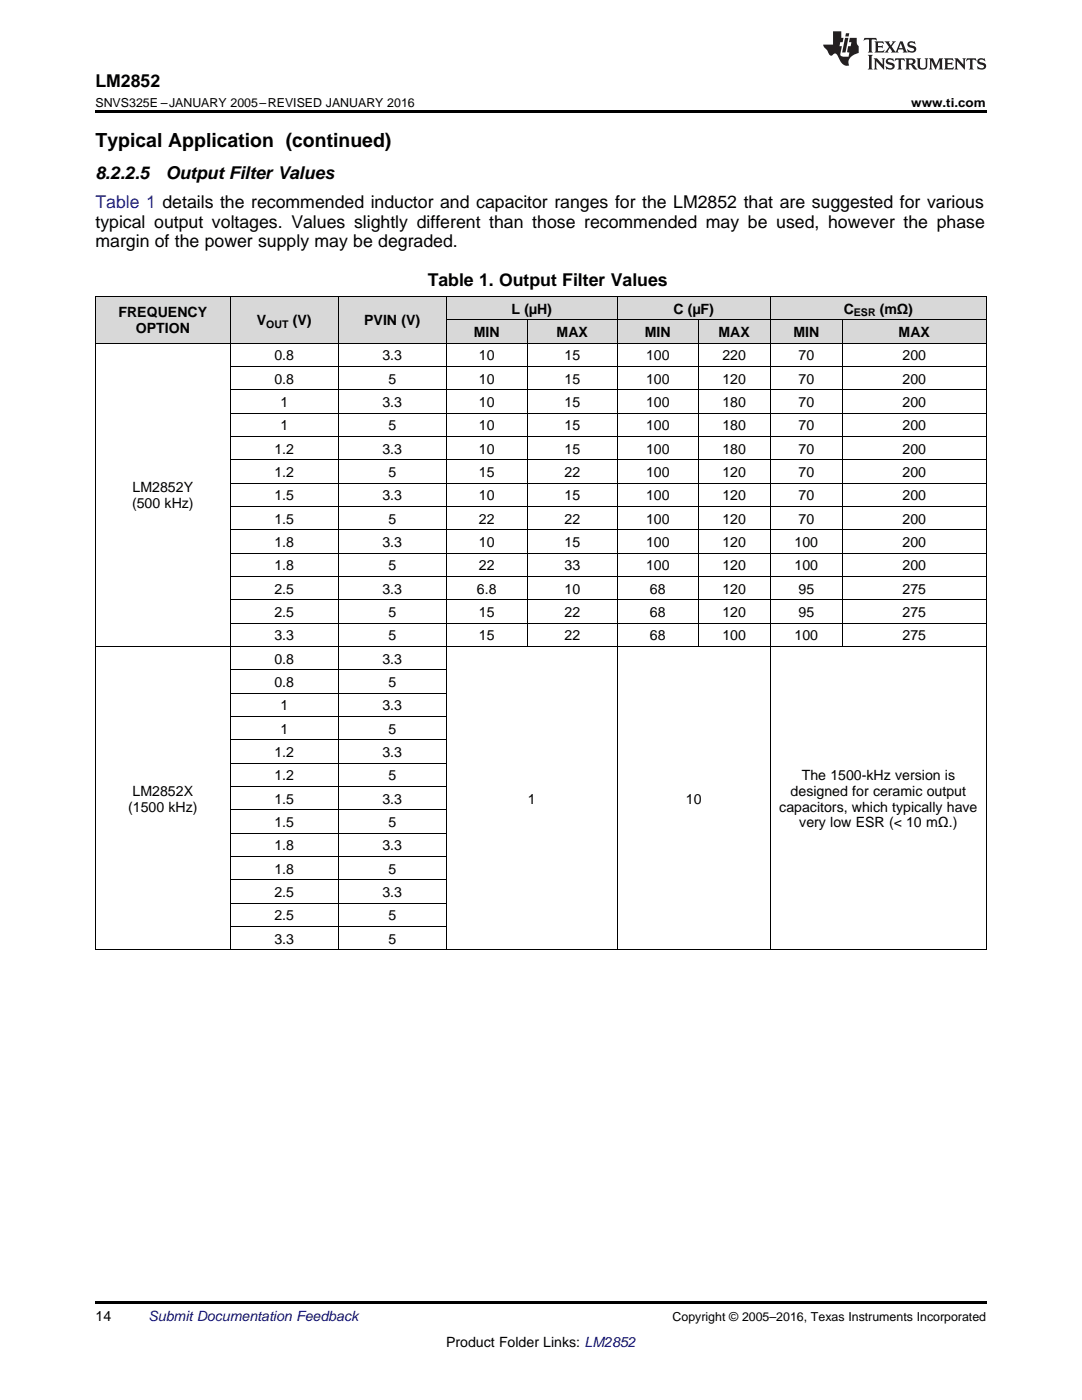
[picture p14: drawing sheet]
<svg xmlns="http://www.w3.org/2000/svg" width="216mm" height="279mm" viewBox="0 0 216 279" stroke-linecap="round" stroke-linejoin="round" font-family="sans-serif">
<defs><g id="words">
<text font-size="3.9" x="19" y="29.3">Typical Application (continued)</text>
<g font-size="3.5">
<text x="19" y="17.3">LM2852</text>
<text x="19" y="35.6">8.2.2.5</text>
<text x="33.1" y="35.6">Output Filter Values</text>
<text x="19" y="45.5">typical output voltages. Values slightly different than those recommended may be used, however the phase</text>
<text x="19" y="49.4">margin of the power supply may be degraded.</text>
<text x="85.3" y="57.1">Table 1. Output Filter Values</text>
</g>
<text font-size="3.5" fill="#00f" x="19" y="41.6">Table 1 details the recommended inductor and capacitor ranges for the LM2852 that are suggested for various</text>
<g font-size="2.8">
<text x="23.6" y="63.3">FREQUENCY</text>
<text x="51.3" y="64.9">V</text>
<text x="58.4" y="64.9">(V)</text>
<text x="72.7" y="64.9">PVIN (V)</text>
<text x="102.1" y="62.6">L (</text>
<text x="105.6" y="62.6">µH)</text>
<text x="134.4" y="62.6">C (µ</text>
<text x="139.8" y="62.6">F)</text>
<text x="168.4" y="62.6">C</text>
<text x="175.6" y="62.6">(mΩ)</text>
<text x="27.1" y="66.5">OPTION</text>
<text x="54.8" y="71.9">0.8</text>
<text x="76.3" y="71.9">3.3</text>
<text x="94.5" y="67.2">MIN</text>
<text x="95.6" y="71.9">10</text>
<text x="111.1" y="67.2">MAX</text>
<text x="112.6" y="71.9">15</text>
<text x="128.7" y="67.2">MIN</text>
<text x="128.9" y="71.9">100</text>
<text x="143.4" y="67.2">MAX</text>
<text x="144.1" y="71.9">220</text>
<text x="158.3" y="67.2">MIN</text>
<text x="159.3" y="71.9">70</text>
<text x="179.3" y="67.2">MAX</text>
<text x="180.1" y="71.9">200</text>
<text x="54.8" y="76.6">0.8</text>
<text x="77.5" y="76.6">5</text>
<text x="95.6" y="76.6">10</text>
<text x="112.6" y="76.6">15</text>
<text x="128.9" y="76.6">100</text>
<text x="144.1" y="76.6">120</text>
<text x="159.3" y="76.6">70</text>
<text x="180.1" y="76.6">200</text>
<text x="56" y="81.2">1</text>
<text x="76.3" y="81.2">3.3</text>
<text x="95.6" y="81.2">10</text>
<text x="112.6" y="81.2">15</text>
<text x="128.9" y="81.2">100</text>
<text x="144.1" y="81.2">180</text>
<text x="159.3" y="81.2">70</text>
<text x="180.1" y="81.2">200</text>
<text x="56" y="85.9">1</text>
<text x="77.5" y="85.9">5</text>
<text x="95.6" y="85.9">10</text>
<text x="112.6" y="85.9">15</text>
<text x="128.9" y="85.9">100</text>
<text x="144.1" y="85.9">180</text>
<text x="159.3" y="85.9">70</text>
<text x="180.1" y="85.9">200</text>
<text x="54.8" y="90.5">1.2</text>
<text x="54.8" y="95.2">1.2</text>
<text x="76.3" y="90.5">3.3</text>
<text x="77.5" y="95.2">5</text>
<text x="95.6" y="90.5">10</text>
<text x="95.6" y="95.2">15</text>
<text x="112.6" y="90.5">15</text>
<text x="112.6" y="95.2">22</text>
<text x="128.9" y="90.5">100</text>
<text x="128.9" y="95.2">100</text>
<text x="144.1" y="90.5">180</text>
<text x="144.1" y="95.2">120</text>
<text x="159.3" y="90.5">70</text>
<text x="159.3" y="95.2">70</text>
<text x="180.1" y="90.5">200</text>
<text x="180.1" y="95.2">200</text>
<text x="26.4" y="101.4">(500 kHz)</text>
<text x="26.5" y="98.2">LM2852Y</text>
<text x="54.8" y="99.8">1.5</text>
<text x="76.3" y="99.8">3.3</text>
<text x="95.6" y="99.8">10</text>
<text x="112.6" y="99.8">15</text>
<text x="128.9" y="99.8">100</text>
<text x="144.1" y="99.8">120</text>
<text x="159.3" y="99.8">70</text>
<text x="180.1" y="99.8">200</text>
<text x="54.8" y="104.5">1.5</text>
<text x="77.5" y="104.5">5</text>
<text x="95.6" y="104.5">22</text>
<text x="112.6" y="104.5">22</text>
<text x="128.9" y="104.5">100</text>
<text x="144.1" y="104.5">120</text>
<text x="159.3" y="104.5">70</text>
<text x="180.1" y="104.5">200</text>
<text x="54.8" y="109.1">1.8</text>
<text x="54.8" y="113.8">1.8</text>
<text x="76.3" y="109.1">3.3</text>
<text x="77.5" y="113.8">5</text>
<text x="95.6" y="109.1">10</text>
<text x="95.6" y="113.8">22</text>
<text x="112.6" y="109.1">15</text>
<text x="112.6" y="113.8">33</text>
<text x="128.9" y="109.1">100</text>
<text x="128.9" y="113.8">100</text>
<text x="144.1" y="109.1">120</text>
<text x="144.1" y="113.8">120</text>
<text x="158.5" y="109.1">100</text>
<text x="158.5" y="113.8">100</text>
<text x="180.1" y="109.1">200</text>
<text x="180.1" y="113.8">200</text>
<text x="54.8" y="118.5">2.5</text>
<text x="76.3" y="118.5">3.3</text>
<text x="95.2" y="118.5">6.8</text>
<text x="112.6" y="118.5">10</text>
<text x="129.7" y="118.5">68</text>
<text x="144.1" y="118.5">120</text>
<text x="159.3" y="118.5">95</text>
<text x="180.1" y="118.5">275</text>
<text x="54.8" y="123.1">2.5</text>
<text x="77.5" y="123.1">5</text>
<text x="95.6" y="123.1">15</text>
<text x="112.6" y="123.1">22</text>
<text x="129.7" y="123.1">68</text>
<text x="144.1" y="123.1">120</text>
<text x="159.3" y="123.1">95</text>
<text x="180.1" y="123.1">275</text>
<text x="54.8" y="127.8">3.3</text>
<text x="77.5" y="127.8">5</text>
<text x="95.6" y="127.8">15</text>
<text x="112.6" y="127.8">22</text>
<text x="129.7" y="127.8">68</text>
<text x="144.1" y="127.8">100</text>
<text x="158.5" y="127.8">100</text>
<text x="180.1" y="127.8">275</text>
<text x="54.8" y="132.4">0.8</text>
<text x="54.8" y="137.1">0.8</text>
<text x="76.3" y="132.4">3.3</text>
<text x="77.5" y="137.1">5</text>
<text x="56" y="141.7">1</text>
<text x="76.3" y="141.7">3.3</text>
<text x="56" y="146.4">1</text>
<text x="77.5" y="146.4">5</text>
<text x="54.8" y="151.1">1.2</text>
<text x="54.8" y="155.7">1.2</text>
<text x="76.3" y="151.1">3.3</text>
<text x="77.5" y="155.7">5</text>
<text x="160" y="155.6">The 1500-kHz version is</text>
<text x="25.6" y="162">(1500 kHz)</text>
<text x="26.5" y="158.8">LM2852X</text>
<text x="54.8" y="160.4">1.5</text>
<text x="76.3" y="160.4">3.3</text>
<text x="105.3" y="160.4">1</text>
<text x="136.9" y="160.4">10</text>
<text x="155.5" y="162">capacitors, which typically have</text>
<text x="157.8" y="158.8">designed for ceramic output</text>
<text x="54.8" y="165">1.5</text>
<text x="77.5" y="165">5</text>
<text x="159.5" y="165.1">very low ESR (&lt; 10 mΩ.)</text>
<text x="54.8" y="169.7">1.8</text>
<text x="76.3" y="169.7">3.3</text>
<text x="54.8" y="174.3">1.8</text>
<text x="54.8" y="179">2.5</text>
<text x="76.3" y="179">3.3</text>
<text x="77.5" y="174.3">5</text>
<text x="54.8" y="183.7">2.5</text>
<text x="77.5" y="183.7">5</text>
<text x="54.8" y="188.3">3.3</text>
<text x="77.5" y="188.3">5</text>
<text x="19" y="263.6">14</text>
<text x="89" y="268.9">Product Folder Links: LM2852</text>
</g>
<text font-size="2.8" fill="#0000c8" x="29.6" y="263.6">Submit Documentation Feedback</text>
<g font-size="2.5">
<text x="19" y="21.4">SNVS325E –JANUARY 2005–REVISED JANUARY 2016</text>
<text x="181.8" y="21.4">www.ti.com</text>
<text x="134.2" y="263.6">Copyright © 2005–2016, Texas Instruments Incorporated</text>
</g>
<g font-size="2.1">
<text x="53.1" y="65.5">OUT</text>
<text x="170.4" y="63.1">ESR</text>
</g>
</g></defs>
<g fill="#d8d8d8">
<path d="M19 59.2h27v9.3h-27z"/>
<path d="M46 59.2h21.5v9.3h-21.5z"/>
<path d="M67.5 59.2h21.6v9.3h-21.6z"/>
<path d="M89.1 63.9h16.1v4.6h-16.1z"/>
<path d="M105.2 63.9h18v4.6h-18z"/>
<path d="M123.2 63.9h16.1v4.6h-16.1z"/>
<path d="M139.3 63.9h14.4v4.6h-14.4z"/>
<path d="M153.7 63.9h14.4v4.6h-14.4z"/>
<path d="M168.1 63.9h28.7v4.6h-28.7z"/>
<path d="M89.1 59.2h16.1v4.7h-16.1z"/>
<path d="M105.2 59.2h18v4.7h-18z"/>
<path d="M123.2 59.2h16.1v4.7h-16.1z"/>
<path d="M139.3 59.2h14.4v4.7h-14.4z"/>
<path d="M153.7 59.2h14.4v4.7h-14.4z"/>
<path d="M168.1 59.2h28.7v4.7h-28.7z"/>
</g>
<path d="M19 22h177.8v.5h-177.8zM19 189.5l.2 .1zM67.4 189.5l.1 .1zM89 189.5l.1 .1zM105.1 189.5l.1 .1zM123.1 189.5l.1 .1zM139.2 189.5l.1 .1zM153.6 189.5l.1 .1zM168 189.5l.1 .1zM196.7 189.5l.1 .1zM19 259.7h177.8v.5h-177.8z" fill="#000"/>
<g fill="none" stroke="#000" stroke-width=".2">
<path d="M19 59.1h177.8M19.1 59.2v130.4M45.9 59.2v130.4M67.5 59.2v130.4M89 59.2v130.4M123.1 59.2v130.4M153.7 59.2v130.4M196.8 59.2v130.4M19 68.5h177.8M46 77.8h150.8M46 73.1h150.8M89.1 63.8h107.7"/>
<path d="M105.2 63.8v65.2M139.3 63.8v65.2M168 63.8v65.2M46 96.4h150.8M46 91.7h150.8M46 87.1h150.8M46 82.4h150.8M46 119.7h150.8M46 115h150.8M46 110.4h150.8M46 105.7h150.8M46 101.1h150.8"/>
<path d="M19 129h177.8M46 138.3h43M46 133.6h43M46 124.3h150.8M46 156.9h43M46 152.3h43M46 147.6h43M46 143h43M46 175.6h43M46 170.9h43M46 166.2h43M46 161.6h43"/>
<path d="M19 189.5h177.8M46 184.9h43M46 180.2h43"/>
</g>
<g fill="#231f20">
<path d="M172.5 7.6l-.1 .5 .4-.2h.6v.1v2.1l-.2 .4h.9l-.2-.4v-2.1l.1-.1h.5l.5 .2-.2-.5zM174.5 8.3l.2 .3v1.5l-.2 .4h1.8l.2-.6a1.04 1.04 0 0 1-1.3 .2v-.7h.6l.3 .2v-.6l-.3 .2h-.6v-.6l.8-.1 .4 .3-.2-.5zM176.5 8.3l.9 1.1-.9 1.1h.8l-.2-.2 .4-.7 .5 .7-.2 .2h1.5l-.2-.2 .2-.4h.9l.1 .4-.2 .2h1l-.3-.3-.7-1.9h-.5l-.9 2-.8-1 .9-1h-.8l.1 .3-.4 .5-.3-.6 .1-.2zM179.7 8.6l.4 1h-.7zM181.3 8.4a.63 .63 0 0 0-.2 .7 .63 .63 0 0 0 .6 .4l.6 .2 .1 .2a.75 .75 0 0 1-.7 .4 .75 .75 0 0 1-.6-.5l.1 .7 .1-.1a1.11 1.11 0 0 0 1.5-.6 1.13 1.13 0 0 0-1.2-.8l-.1-.4a1.04 1.04 0 0 1 1.2 .2l-.2-.5-.2 .1-.4-.2zM173.2 10.9l.2 .4v2.2l-.2 .4h1l-.3-.4v-2.2l.3-.4zM174.3 11.6l.3 .4v1.5l-.3 .4h.8l-.2-.4v-1.3l1.5 1.7v-1.9l.2-.4h-.7l.2 .4v.9l-1.1-1.3zM177 11.8a.62 .62 0 0 0-.2 .7 .62 .62 0 0 0 .6 .4l.6 .1 .1 .3a.76 .76 0 0 1-.7 .3 .76 .76 0 0 1-.7-.4l.2 .7 .1-.1a1.11 1.11 0 0 0 1.5-.6 1.13 1.13 0 0 0-1.2-.8l-.1-.4a1.04 1.04 0 0 1 1.2 .2l-.2-.6-.2 .1-.5-.1zM178.7 11.6l-.2 .6a.61 .61 0 0 1 .8-.3v1.6l-.2 .4h.9l-.2-.4v-1.6a.63 .63 0 0 1 .7 .3l-.1-.6zM180.6 11.6l.3 .4v1.5l-.3 .4h1l-.2-.2-.1-.8 .6 .2a.76 .76 0 0 0 1.2 .7l-1-1a.58 .58 0 0 0 .6-.5 .58 .58 0 0 0-.5-.6zM181.4 11.9h.1a.45 .45 0 0 1 .5 .1 .45 .45 0 0 1 .1 .5l-.8 .2zM182.9 11.6l.2 .2a2.17 2.17 0 0 0 .3 1.9 .99 .99 0 0 0 1.6-.6v-1.1l.2-.4h-.7l.2 .2a1.92 1.92 0 0 1-.2 1.8 .6 .6 0 0 1-.9-.5v-1.1l.2-.4zM185.4 11.6l.2 .4v1.5l-.2 .4h.7l-.2-.4v-1.4l.8 1.8 .8-1.8v1.4l-.2 .4h.9l-.2-.4v-1.5l.2-.4h-.8l-.6 1.5-.6-1.5zM188.4 11.6l.2 .4v1.5l-.2 .4h1.8l.1-.6a1.04 1.04 0 0 1-1.2 .1v-.6h.5l.4 .2v-.6l-.4 .2h-.5v-.7h.8l.3 .3-.1-.6zM190.5 11.6l.2 .4v1.5l-.2 .4h.7l-.2-.4v-1.3l1.5 1.7v-1.9l.2-.4h-.7l.2 .4v.9l-1.1-1.3zM192.9 11.6l-.1 .6a.61 .61 0 0 1 .7-.3l.1 1.6-.3 .4h1l-.3-.4 .1-1.6a.63 .63 0 0 1 .7 .3l-.1-.6zM195.2 11.8a.62 .62 0 0 0-.2 .7 .62 .62 0 0 0 .6 .4l.6 .1 .1 .3a.76 .76 0 0 1-.7 .3 .76 .76 0 0 1-.6-.4l.1 .7 .1-.1a1.11 1.11 0 0 0 1.6-.6 1.13 1.13 0 0 0-1.3-.8l-.1-.4a1.04 1.04 0 0 1 1.2 .2l-.1-.6-.2 .1-.5-.1z"/>
<path d="M166.2 6.3v2.6h-1.9v.4l.8 .9a.91 .91 0 0 0 1 .8 .56 .56 0 0 1 .5-.3 .56 .56 0 0 1 .5 .3l.4 .8a1.53 1.53 0 0 0 1.9 1.2 1.54 1.54 0 0 1 1-2.1l.9-.3v-1.4a1.52 1.52 0 0 1-.4-1.6h-1.3l-.2 .8h.5l-.2 .8h-.5l-.1 1v.2l.4 .1-.2 .8a1.93 1.93 0 0 1-1.6-.3l.3-1.8h-.5l.2-.8h.4l.2-.8h-.4v-1.3zM168.6 7.6l-.6 2.9h.7l.6-2.9zM168.8 6.6l-.1 .7h.6l.2-.7z"/>
</g>
<use href="#words"/>
</svg>
